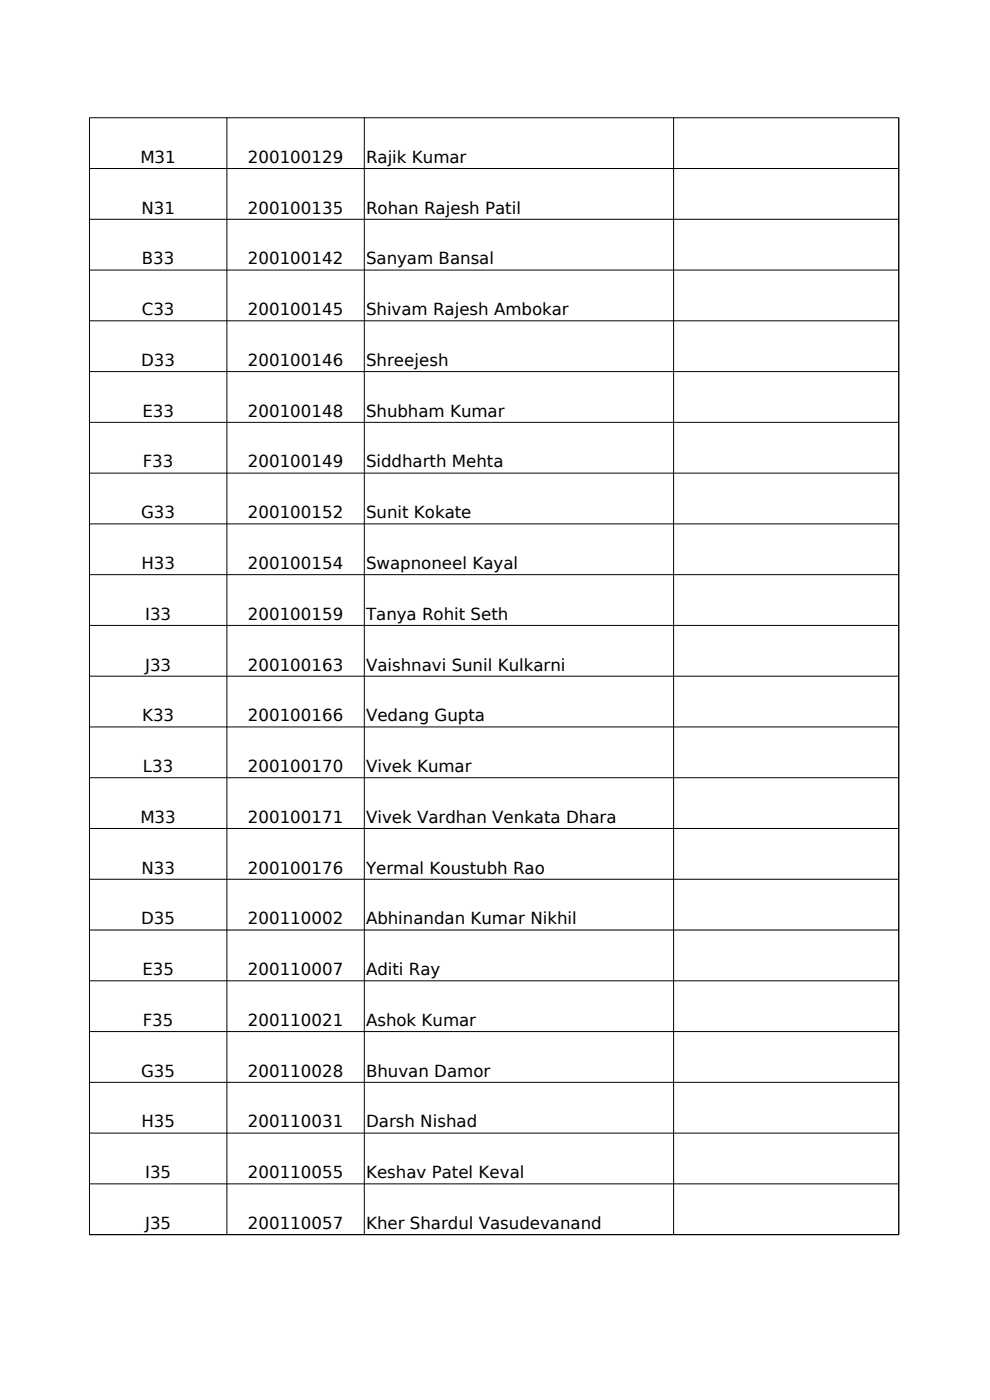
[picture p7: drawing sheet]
<svg xmlns="http://www.w3.org/2000/svg" width="210mm" height="297mm" viewBox="0 0 210 297" stroke-linecap="round" stroke-linejoin="round" font-family="sans-serif">
<defs><g id="words">
<g font-size="3.5">
<text x="29.8" y="34.6">M31</text>
<text x="52.6" y="34.6">200100129</text>
<text x="77.6" y="34.6">Rajik Kumar</text>
<text x="30" y="45.3">N31</text>
<text x="52.6" y="45.3">200100135</text>
<text x="77.6" y="45.3">Rohan Rajesh Patil</text>
<text x="30.1" y="56.1">B33</text>
<text x="52.6" y="56.1">200100142</text>
<text x="77.6" y="56.1">Sanyam Bansal</text>
<text x="30.1" y="66.9">C33</text>
<text x="52.6" y="66.9">200100145</text>
<text x="77.6" y="66.9">Shivam Rajesh Ambokar</text>
<text x="30" y="77.7">D33</text>
<text x="52.6" y="77.7">200100146</text>
<text x="77.6" y="77.7">Shreejesh</text>
<text x="30.2" y="88.4">E33</text>
<text x="52.6" y="88.4">200100148</text>
<text x="77.6" y="88.4">Shubham Kumar</text>
<text x="30.3" y="99.2">F33</text>
<text x="52.6" y="99.2">200100149</text>
<text x="77.6" y="99.2">Siddharth Mehta</text>
<text x="30" y="110">G33</text>
<text x="52.6" y="110">200100152</text>
<text x="77.6" y="110">Sunit Kokate</text>
<text x="30" y="120.7">H33</text>
<text x="52.6" y="120.7">200100154</text>
<text x="77.6" y="120.7">Swapnoneel Kayal</text>
<text x="30.8" y="131.5">I33</text>
<text x="52.6" y="131.5">200100159</text>
<text x="77.6" y="131.5">Tanya Rohit Seth</text>
<text x="30.8" y="142.3">J33</text>
<text x="52.6" y="142.3">200100163</text>
<text x="77.6" y="142.3">Vaishnavi Sunil Kulkarni</text>
<text x="30.1" y="153">K33</text>
<text x="52.6" y="153">200100166</text>
<text x="77.6" y="153">Vedang Gupta</text>
<text x="30.3" y="163.8">L33</text>
<text x="52.6" y="163.8">200100170</text>
<text x="77.6" y="163.8">Vivek Kumar</text>
<text x="29.8" y="174.6">M33</text>
<text x="52.6" y="174.6">200100171</text>
<text x="77.6" y="174.6">Vivek Vardhan Venkata Dhara</text>
<text x="30" y="185.4">N33</text>
<text x="52.6" y="185.4">200100176</text>
<text x="77.6" y="185.4">Yermal Koustubh Rao</text>
<text x="30" y="196.1">D35</text>
<text x="52.6" y="196.1">200110002</text>
<text x="77.6" y="196.1">Abhinandan Kumar Nikhil</text>
<text x="30.2" y="206.9">E35</text>
<text x="52.6" y="206.9">200110007</text>
<text x="77.6" y="206.9">Aditi Ray</text>
<text x="30.3" y="217.7">F35</text>
<text x="52.6" y="217.7">200110021</text>
<text x="77.6" y="217.7">Ashok Kumar</text>
<text x="30" y="228.4">G35</text>
<text x="52.6" y="228.4">200110028</text>
<text x="77.6" y="228.4">Bhuvan Damor</text>
<text x="30" y="239.2">H35</text>
<text x="52.6" y="239.2">200110031</text>
<text x="77.6" y="239.2">Darsh Nishad</text>
<text x="30.8" y="249.9">I35</text>
<text x="52.6" y="249.9">200110055</text>
<text x="77.6" y="249.9">Keshav Patel Keval</text>
<text x="30.8" y="260.7">J35</text>
<text x="52.6" y="260.7">200110057</text>
<text x="77.6" y="260.7">Kher Shardul Vasudevanand</text>
</g>
</g></defs>
<g fill="none" stroke="#000" stroke-width=".21">
<path d="M19 25h171.7l-.1 236.9h-171.6zM19 35.8h171.7M48.1 25v236.9M77.3 25v236.9M142.9 25v236.9M19 46.5h171.7M19 57.3h171.7M19 68.1h171.7M19 78.8h171.7M19 89.6h171.7M19 100.4h171.7M19 111.1h171.7"/>
<path d="M19 121.9h171.7M19 132.7h171.7M19 143.5h171.7M19 154.2h171.7M19 165h171.7M19 175.8h171.7M19 186.5h171.7M19 197.3h171.7M19 208.1h171.7M19 218.8h171.7M19 229.6h171.7M19 240.4h171.7"/>
<path d="M19 251.2h171.7"/>
</g>
<use href="#words"/>
</svg>
